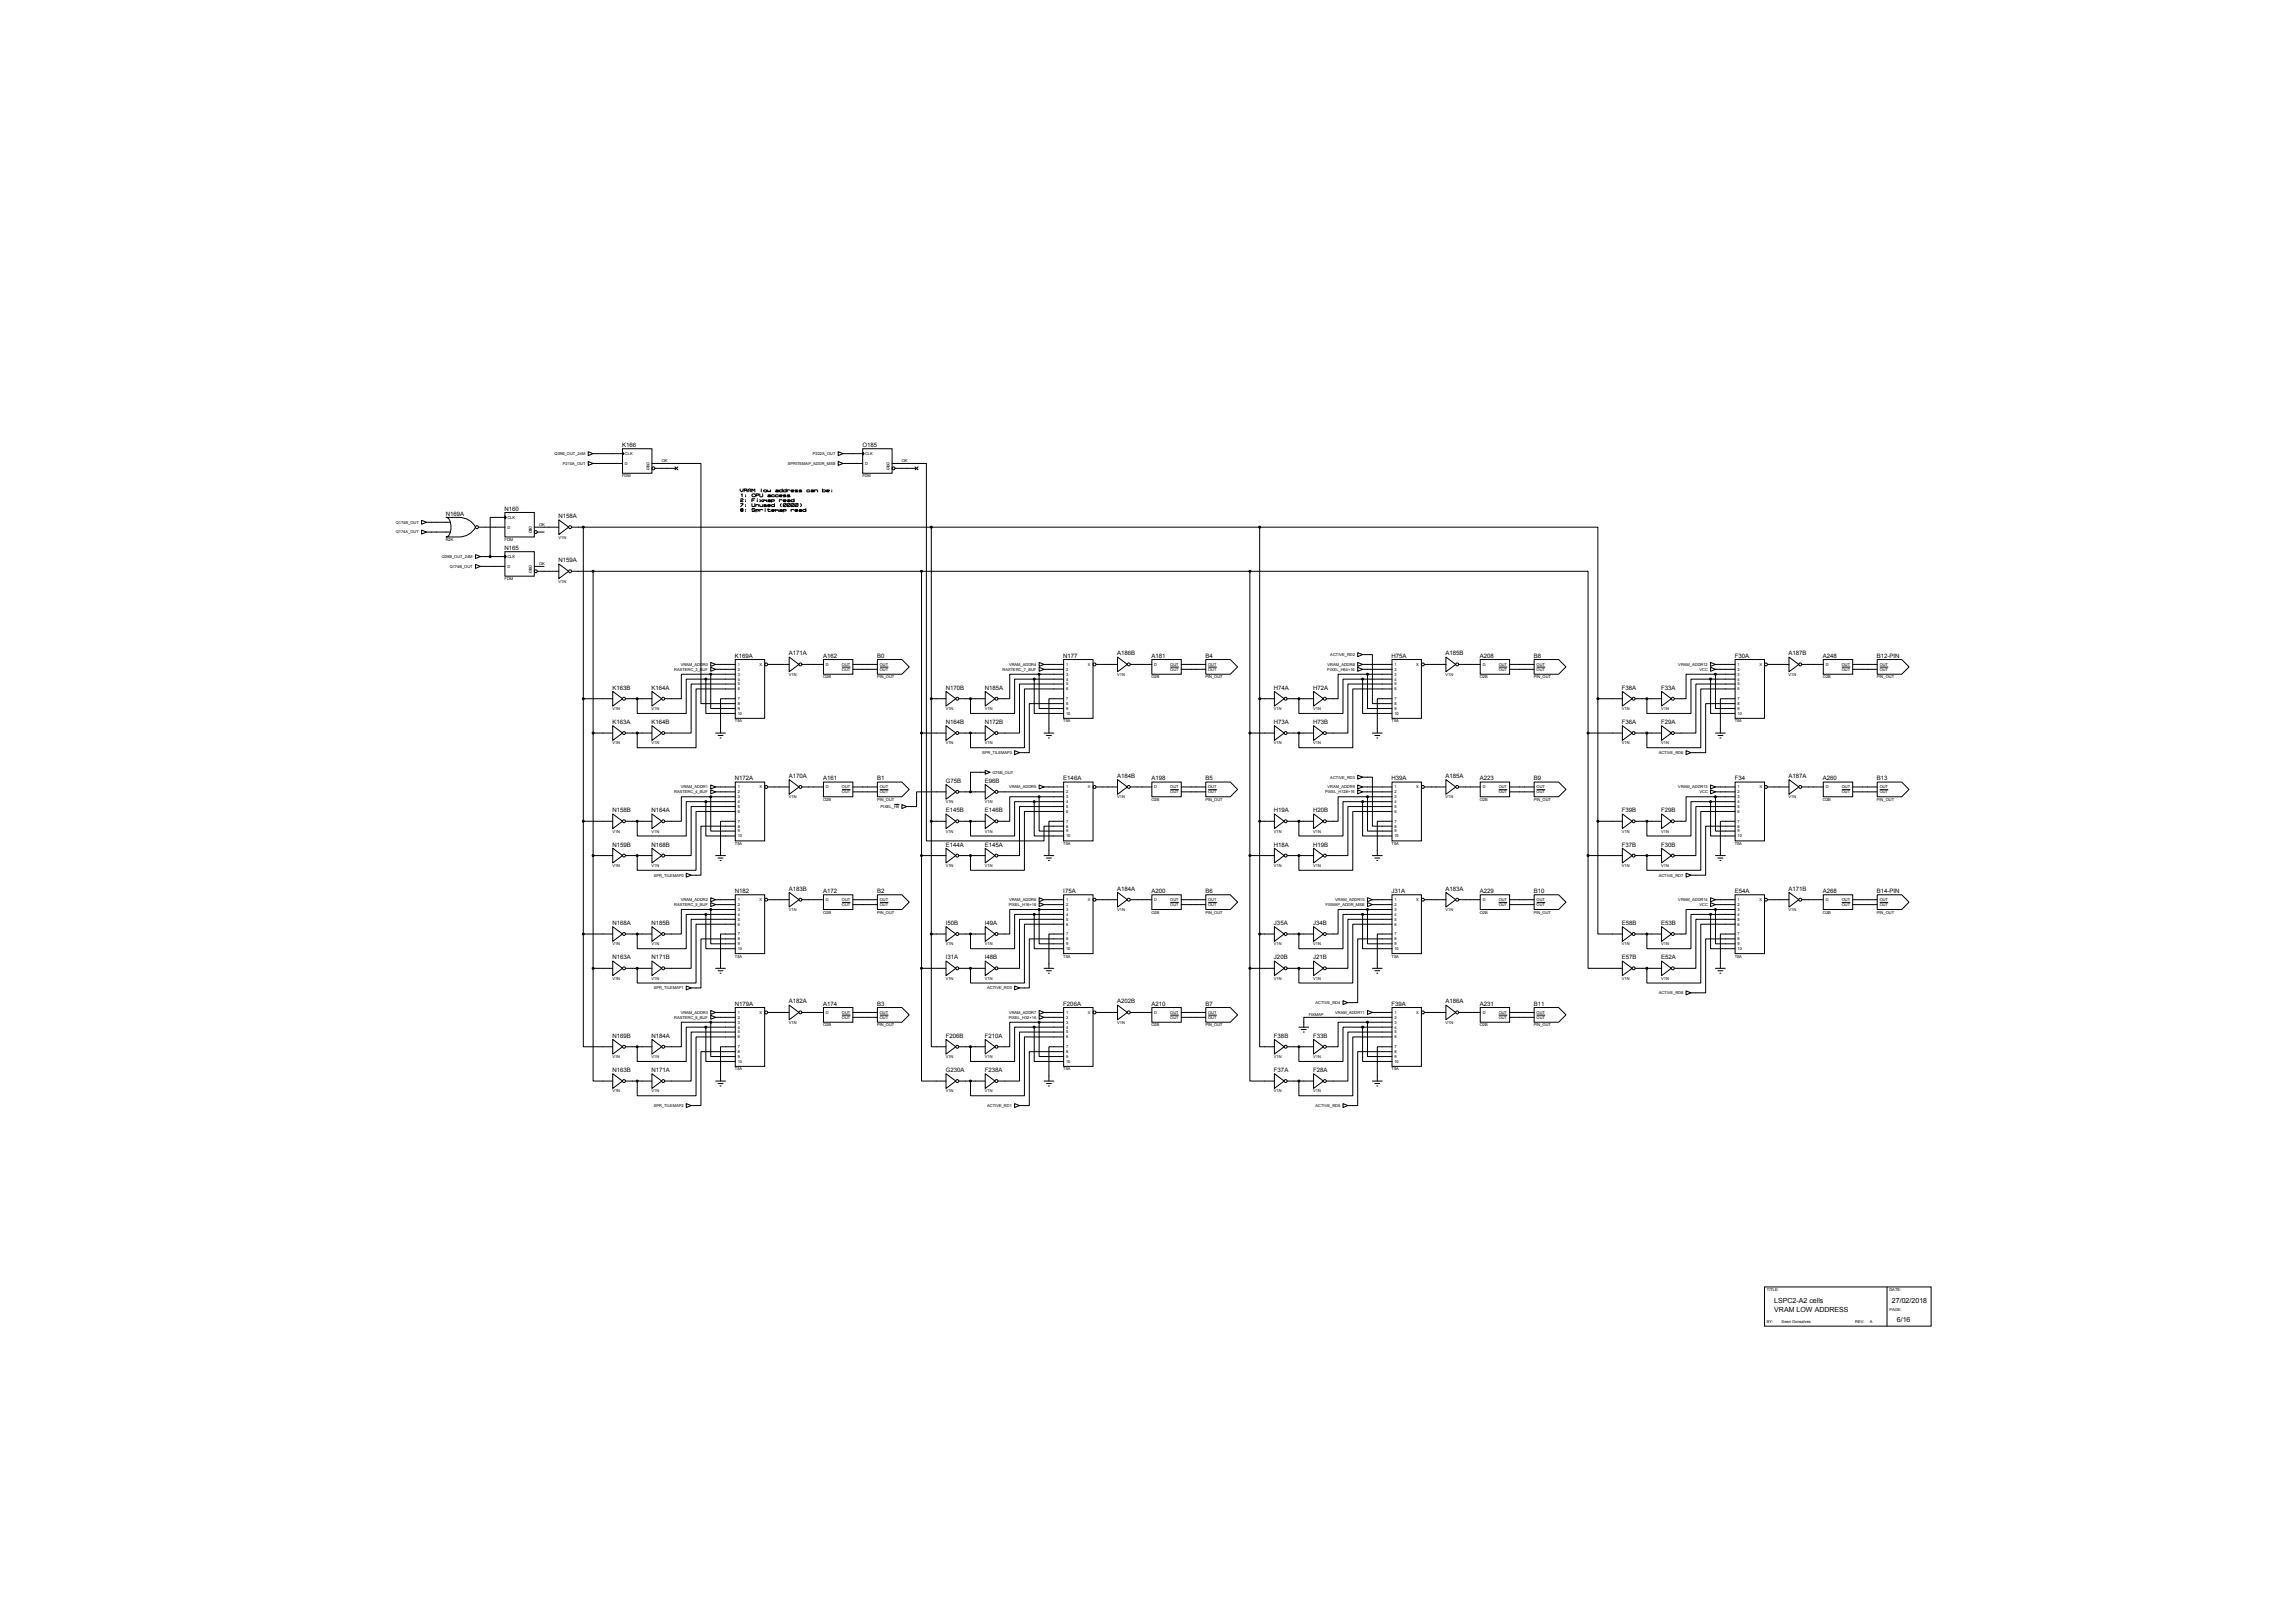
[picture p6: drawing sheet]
<svg xmlns="http://www.w3.org/2000/svg" width="1189mm" height="841mm" viewBox="0 0 1189 841" stroke-linecap="round" stroke-linejoin="round" font-family="sans-serif">
<defs><g id="words">
<g font-size="3.6">
<text x="920" y="675">LSPC2-A2 cells</text>
<text x="980" y="675">27/02/2018</text>
<text x="920" y="680">VRAM LOW ADDRESS</text>
<text x="983" y="685">6/16</text>
</g>
<g font-size="3.1">
<text x="322" y="232">K166</text>
<text x="447" y="232">O185</text>
<text x="231" y="267">N169A</text>
<text x="261" y="265">N160</text>
<text x="289" y="269">N158A</text>
<text x="261" y="285">N165</text>
<text x="289" y="291">N159A</text>
<text x="381" y="341">K169A</text>
<text x="409" y="340">A171A</text>
<text x="427" y="341">A162</text>
<text x="455" y="341">B0</text>
<text x="551" y="341">N177</text>
<text x="579" y="340">A186B</text>
<text x="597" y="341">A181</text>
<text x="625" y="341">B4</text>
<text x="721" y="341">H75A</text>
<text x="749" y="340">A185B</text>
<text x="767" y="341">A208</text>
<text x="795" y="341">B8</text>
<text x="899" y="341">F30A</text>
<text x="927" y="340">A187B</text>
<text x="945" y="341">A248</text>
<text x="973" y="341">B12-PIN</text>
<text x="317" y="357">K163B</text>
<text x="338" y="357">K164A</text>
<text x="490" y="357">N170B</text>
<text x="510" y="357">N185A</text>
<text x="660" y="357">H74A</text>
<text x="681" y="357">H72A</text>
<text x="841" y="357">F38A</text>
<text x="861" y="357">F33A</text>
<text x="317" y="375">K163A</text>
<text x="338" y="375">K164B</text>
<text x="490" y="375">N164B</text>
<text x="510" y="375">N172B</text>
<text x="660" y="375">H73A</text>
<text x="681" y="375">H73B</text>
<text x="841" y="375">F36A</text>
<text x="861" y="375">F29A</text>
<text x="381" y="404">N172A</text>
<text x="409" y="403">A170A</text>
<text x="427" y="404">A161</text>
<text x="455" y="404">B1</text>
<text x="490" y="406">G75B</text>
<text x="510" y="406">E96B</text>
<text x="551" y="404">E146A</text>
<text x="579" y="403">A184B</text>
<text x="597" y="404">A198</text>
<text x="625" y="404">B5</text>
<text x="721" y="404">H39A</text>
<text x="749" y="403">A185A</text>
<text x="767" y="404">A223</text>
<text x="795" y="404">B9</text>
<text x="899" y="404">F34</text>
<text x="927" y="403">A187A</text>
<text x="945" y="404">A260</text>
<text x="973" y="404">B13</text>
<text x="317" y="421">N158B</text>
<text x="338" y="421">N164A</text>
<text x="490" y="421">E145B</text>
<text x="510" y="421">E146B</text>
<text x="660" y="421">H19A</text>
<text x="681" y="421">H20B</text>
<text x="841" y="421">F39B</text>
<text x="861" y="421">F29B</text>
<text x="317" y="439">N159B</text>
<text x="338" y="439">N168B</text>
<text x="490" y="439">E144A</text>
<text x="510" y="439">E145A</text>
<text x="660" y="439">H18A</text>
<text x="681" y="439">H19B</text>
<text x="841" y="439">F37B</text>
<text x="861" y="439">F30B</text>
<text x="409" y="462">A183B</text>
<text x="579" y="462">A184A</text>
<text x="749" y="462">A183A</text>
<text x="927" y="462">A171B</text>
<text x="381" y="463">N182</text>
<text x="427" y="463">A172</text>
<text x="455" y="463">B2</text>
<text x="551" y="463">I75A</text>
<text x="597" y="463">A200</text>
<text x="625" y="463">B6</text>
<text x="721" y="463">J31A</text>
<text x="767" y="463">A229</text>
<text x="795" y="463">B10</text>
<text x="899" y="463">E54A</text>
<text x="945" y="463">A268</text>
<text x="973" y="463">B14-PIN</text>
<text x="317" y="479">N168A</text>
<text x="338" y="479">N185B</text>
<text x="490" y="479">I50B</text>
<text x="510" y="479">I49A</text>
<text x="660" y="479">J35A</text>
<text x="681" y="479">J34B</text>
<text x="841" y="479">E58B</text>
<text x="861" y="479">E53B</text>
<text x="317" y="497">N163A</text>
<text x="338" y="497">N171B</text>
<text x="490" y="497">I31A</text>
<text x="510" y="497">I48B</text>
<text x="660" y="497">J20B</text>
<text x="681" y="497">J21B</text>
<text x="841" y="497">E57B</text>
<text x="861" y="497">E52A</text>
<text x="381" y="521">N179A</text>
<text x="409" y="520">A182A</text>
<text x="427" y="521">A174</text>
<text x="455" y="521">B3</text>
<text x="551" y="521">F206A</text>
<text x="579" y="520">A202B</text>
<text x="597" y="521">A210</text>
<text x="625" y="521">B7</text>
<text x="721" y="521">F39A</text>
<text x="749" y="520">A186A</text>
<text x="767" y="521">A231</text>
<text x="795" y="521">B11</text>
<text x="317" y="538">N169B</text>
<text x="338" y="538">N184A</text>
<text x="490" y="538">F206B</text>
<text x="510" y="538">F210A</text>
<text x="660" y="538">F38B</text>
<text x="681" y="538">F33B</text>
<text x="317" y="555">N163B</text>
<text x="338" y="555">N171A</text>
<text x="490" y="555">G230A</text>
<text x="510" y="555">F238A</text>
<text x="660" y="555">F37A</text>
<text x="681" y="555">F28A</text>
</g>
<g font-size="2.1">
<text x="287" y="236">Q39B_OUT_24M</text>
<text x="324" y="236">CLK</text>
<text x="343" y="240">OK</text>
<text x="421" y="236">P222A_OUT</text>
<text x="448" y="236">CLK</text>
<text x="467" y="240">OK</text>
<text x="292" y="241">P210A_OUT</text>
<text x="324" y="241">D</text>
<text x="335" y="241">Q</text>
<text x="335" y="243">Q</text>
<text x="408" y="241">SPRITEMAP_ADDR_MSB</text>
<text x="448" y="241">D</text>
<text x="459" y="241">Q</text>
<text x="459" y="243">Q</text>
<text x="322" y="247">FDM</text>
<text x="447" y="247">FDM</text>
<text x="263" y="269">CLK</text>
<text x="205" y="271">Q174B_OUT</text>
<text x="263" y="274">D</text>
<text x="274" y="274">Q</text>
<text x="279" y="273">OK</text>
<text x="205" y="276">Q174A_OUT</text>
<text x="231" y="280">R2K</text>
<text x="261" y="280">FDM</text>
<text x="274" y="276">Q</text>
<text x="289" y="279">V1N</text>
<text x="229" y="289">Q39B_OUT_24M</text>
<text x="263" y="289">CLK</text>
<text x="279" y="293">OK</text>
<text x="233" y="294">Q174B_OUT</text>
<text x="263" y="294">D</text>
<text x="274" y="294">Q</text>
<text x="274" y="297">Q</text>
<text x="261" y="301">FDM</text>
<text x="289" y="302">V1N</text>
<text x="689" y="340">ACTIVE_RD2</text>
<text x="349" y="348">RASTERC_3_BUF</text>
<text x="353" y="345">VRAM_ADDR0</text>
<text x="382" y="345">1</text>
<text x="382" y="348">2</text>
<text x="394" y="345">X</text>
<text x="428" y="345">D</text>
<text x="436" y="345">OUT</text>
<text x="436" y="348">OUT</text>
<text x="456" y="345">OUT</text>
<text x="456" y="348">OUT</text>
<text x="520" y="348">RASTERC_7_BUF</text>
<text x="523" y="345">VRAM_ADDR4</text>
<text x="552" y="345">1</text>
<text x="552" y="348">2</text>
<text x="564" y="345">X</text>
<text x="598" y="345">D</text>
<text x="607" y="345">OUT</text>
<text x="607" y="348">OUT</text>
<text x="626" y="345">OUT</text>
<text x="626" y="348">OUT</text>
<text x="688" y="348">PIXEL_H64+16</text>
<text x="688" y="345">VRAM_ADDR8</text>
<text x="723" y="345">1</text>
<text x="723" y="348">2</text>
<text x="734" y="345">X</text>
<text x="768" y="345">D</text>
<text x="777" y="345">OUT</text>
<text x="777" y="348">OUT</text>
<text x="796" y="345">OUT</text>
<text x="796" y="348">OUT</text>
<text x="870" y="345">VRAM_ADDR12</text>
<text x="881" y="348">VCC</text>
<text x="900" y="345">1</text>
<text x="900" y="348">2</text>
<text x="912" y="345">X</text>
<text x="946" y="345">D</text>
<text x="954" y="345">OUT</text>
<text x="954" y="348">OUT</text>
<text x="974" y="345">OUT</text>
<text x="974" y="348">OUT</text>
<text x="382" y="350">3</text>
<text x="382" y="353">4</text>
<text x="409" y="350">V1N</text>
<text x="427" y="351">O2B</text>
<text x="455" y="351">PIN_OUT</text>
<text x="552" y="350">3</text>
<text x="552" y="353">4</text>
<text x="579" y="350">V1N</text>
<text x="597" y="351">O2B</text>
<text x="625" y="351">PIN_OUT</text>
<text x="723" y="350">3</text>
<text x="723" y="353">4</text>
<text x="749" y="350">V1N</text>
<text x="767" y="351">O2B</text>
<text x="795" y="351">PIN_OUT</text>
<text x="900" y="350">3</text>
<text x="900" y="353">4</text>
<text x="927" y="350">V1N</text>
<text x="945" y="351">O2B</text>
<text x="973" y="351">PIN_OUT</text>
<text x="382" y="355">5</text>
<text x="382" y="358">6</text>
<text x="552" y="355">5</text>
<text x="552" y="358">6</text>
<text x="723" y="355">5</text>
<text x="723" y="358">6</text>
<text x="900" y="355">5</text>
<text x="900" y="358">6</text>
<text x="382" y="363">7</text>
<text x="382" y="365">8</text>
<text x="552" y="363">7</text>
<text x="552" y="365">8</text>
<text x="723" y="363">7</text>
<text x="723" y="365">8</text>
<text x="900" y="363">7</text>
<text x="900" y="365">8</text>
<text x="317" y="368">V1N</text>
<text x="338" y="368">V1N</text>
<text x="382" y="368">9</text>
<text x="382" y="370">10</text>
<text x="490" y="368">V1N</text>
<text x="510" y="368">V1N</text>
<text x="552" y="368">9</text>
<text x="552" y="370">10</text>
<text x="660" y="368">V1N</text>
<text x="681" y="368">V1N</text>
<text x="723" y="368">9</text>
<text x="723" y="370">10</text>
<text x="841" y="368">V1N</text>
<text x="861" y="368">V1N</text>
<text x="900" y="368">9</text>
<text x="900" y="370">10</text>
<text x="381" y="374">T5A</text>
<text x="551" y="374">T5A</text>
<text x="721" y="374">T5A</text>
<text x="899" y="374">T5A</text>
<text x="317" y="386">V1N</text>
<text x="338" y="386">V1N</text>
<text x="490" y="386">V1N</text>
<text x="510" y="386">V1N</text>
<text x="660" y="386">V1N</text>
<text x="681" y="386">V1N</text>
<text x="841" y="386">V1N</text>
<text x="861" y="386">V1N</text>
<text x="509" y="391">SPR_TILEMAP3</text>
<text x="860" y="391">ACTIVE_RD6</text>
<text x="514" y="401">G75B_OUT</text>
<text x="689" y="403">ACTIVE_RD3</text>
<text x="349" y="411">RASTERC_4_BUF</text>
<text x="353" y="409">VRAM_ADDR1</text>
<text x="382" y="409">1</text>
<text x="382" y="411">2</text>
<text x="382" y="414">3</text>
<text x="394" y="409">X</text>
<text x="409" y="414">V1N</text>
<text x="428" y="409">D</text>
<text x="436" y="409">OUT</text>
<text x="436" y="411">OUT</text>
<text x="456" y="409">OUT</text>
<text x="456" y="411">OUT</text>
<text x="523" y="409">VRAM_ADDR5</text>
<text x="552" y="409">1</text>
<text x="552" y="411">2</text>
<text x="552" y="414">3</text>
<text x="564" y="409">X</text>
<text x="579" y="414">V1N</text>
<text x="598" y="409">D</text>
<text x="607" y="409">OUT</text>
<text x="607" y="411">OUT</text>
<text x="626" y="409">OUT</text>
<text x="626" y="411">OUT</text>
<text x="687" y="411">PIXEL_H128+16</text>
<text x="688" y="409">VRAM_ADDR9</text>
<text x="723" y="409">1</text>
<text x="723" y="411">2</text>
<text x="723" y="414">3</text>
<text x="734" y="409">X</text>
<text x="749" y="414">V1N</text>
<text x="768" y="409">D</text>
<text x="777" y="409">OUT</text>
<text x="777" y="411">OUT</text>
<text x="796" y="409">OUT</text>
<text x="796" y="411">OUT</text>
<text x="870" y="409">VRAM_ADDR13</text>
<text x="881" y="411">VCC</text>
<text x="900" y="409">1</text>
<text x="900" y="411">2</text>
<text x="900" y="414">3</text>
<text x="912" y="409">X</text>
<text x="927" y="414">V1N</text>
<text x="946" y="409">D</text>
<text x="954" y="409">OUT</text>
<text x="954" y="411">OUT</text>
<text x="974" y="409">OUT</text>
<text x="974" y="411">OUT</text>
<text x="382" y="416">4</text>
<text x="382" y="419">5</text>
<text x="427" y="415">O2B</text>
<text x="455" y="415">PIN_OUT</text>
<text x="456" y="419">PIXEL_H8</text>
<text x="490" y="416">V1N</text>
<text x="510" y="416">V1N</text>
<text x="552" y="416">4</text>
<text x="552" y="419">5</text>
<text x="597" y="415">O2B</text>
<text x="625" y="415">PIN_OUT</text>
<text x="723" y="416">4</text>
<text x="723" y="419">5</text>
<text x="767" y="415">O2B</text>
<text x="795" y="415">PIN_OUT</text>
<text x="900" y="416">4</text>
<text x="900" y="419">5</text>
<text x="945" y="415">O2B</text>
<text x="973" y="415">PIN_OUT</text>
<text x="382" y="421">6</text>
<text x="552" y="421">6</text>
<text x="723" y="421">6</text>
<text x="900" y="421">6</text>
<text x="317" y="431">V1N</text>
<text x="338" y="431">V1N</text>
<text x="382" y="426">7</text>
<text x="382" y="429">8</text>
<text x="382" y="431">9</text>
<text x="490" y="431">V1N</text>
<text x="510" y="431">V1N</text>
<text x="552" y="426">7</text>
<text x="552" y="429">8</text>
<text x="552" y="431">9</text>
<text x="660" y="431">V1N</text>
<text x="681" y="431">V1N</text>
<text x="723" y="426">7</text>
<text x="723" y="429">8</text>
<text x="723" y="431">9</text>
<text x="841" y="431">V1N</text>
<text x="861" y="431">V1N</text>
<text x="900" y="426">7</text>
<text x="900" y="429">8</text>
<text x="900" y="431">9</text>
<text x="381" y="438">T5A</text>
<text x="382" y="434">10</text>
<text x="551" y="438">T5A</text>
<text x="552" y="434">10</text>
<text x="721" y="438">T5A</text>
<text x="723" y="434">10</text>
<text x="899" y="438">T5A</text>
<text x="900" y="434">10</text>
<text x="317" y="449">V1N</text>
<text x="338" y="449">V1N</text>
<text x="490" y="449">V1N</text>
<text x="510" y="449">V1N</text>
<text x="660" y="449">V1N</text>
<text x="681" y="449">V1N</text>
<text x="841" y="449">V1N</text>
<text x="861" y="449">V1N</text>
<text x="339" y="454">SPR_TILEMAP0</text>
<text x="860" y="454">ACTIVE_RD7</text>
<text x="353" y="467">VRAM_ADDR2</text>
<text x="382" y="467">1</text>
<text x="394" y="467">X</text>
<text x="428" y="467">D</text>
<text x="436" y="467">OUT</text>
<text x="456" y="467">OUT</text>
<text x="523" y="467">VRAM_ADDR6</text>
<text x="552" y="467">1</text>
<text x="564" y="467">X</text>
<text x="598" y="467">D</text>
<text x="607" y="467">OUT</text>
<text x="626" y="467">OUT</text>
<text x="692" y="467">VRAM_ADDR10</text>
<text x="723" y="467">1</text>
<text x="734" y="467">X</text>
<text x="768" y="467">D</text>
<text x="777" y="467">OUT</text>
<text x="796" y="467">OUT</text>
<text x="870" y="467">VRAM_ADDR14</text>
<text x="900" y="467">1</text>
<text x="912" y="467">X</text>
<text x="946" y="467">D</text>
<text x="954" y="467">OUT</text>
<text x="974" y="467">OUT</text>
<text x="349" y="469">RASTERC_5_BUF</text>
<text x="382" y="469">2</text>
<text x="382" y="472">3</text>
<text x="409" y="472">V1N</text>
<text x="427" y="473">O2B</text>
<text x="436" y="469">OUT</text>
<text x="455" y="473">PIN_OUT</text>
<text x="456" y="469">OUT</text>
<text x="523" y="469">PIXEL_H16+16</text>
<text x="552" y="469">2</text>
<text x="552" y="472">3</text>
<text x="579" y="472">V1N</text>
<text x="597" y="473">O2B</text>
<text x="607" y="469">OUT</text>
<text x="625" y="473">PIN_OUT</text>
<text x="626" y="469">OUT</text>
<text x="687" y="469">FIXMAP_ADDR_MSB</text>
<text x="723" y="469">2</text>
<text x="723" y="472">3</text>
<text x="749" y="472">V1N</text>
<text x="767" y="473">O2B</text>
<text x="777" y="469">OUT</text>
<text x="795" y="473">PIN_OUT</text>
<text x="796" y="469">OUT</text>
<text x="881" y="469">VCC</text>
<text x="900" y="469">2</text>
<text x="900" y="472">3</text>
<text x="927" y="472">V1N</text>
<text x="945" y="473">O2B</text>
<text x="954" y="469">OUT</text>
<text x="973" y="473">PIN_OUT</text>
<text x="974" y="469">OUT</text>
<text x="382" y="475">4</text>
<text x="382" y="477">5</text>
<text x="382" y="480">6</text>
<text x="552" y="475">4</text>
<text x="552" y="477">5</text>
<text x="552" y="480">6</text>
<text x="723" y="475">4</text>
<text x="723" y="477">5</text>
<text x="723" y="480">6</text>
<text x="900" y="475">4</text>
<text x="900" y="477">5</text>
<text x="900" y="480">6</text>
<text x="382" y="485">7</text>
<text x="552" y="485">7</text>
<text x="723" y="485">7</text>
<text x="900" y="485">7</text>
<text x="317" y="490">V1N</text>
<text x="338" y="490">V1N</text>
<text x="382" y="487">8</text>
<text x="382" y="490">9</text>
<text x="490" y="490">V1N</text>
<text x="510" y="490">V1N</text>
<text x="552" y="487">8</text>
<text x="552" y="490">9</text>
<text x="660" y="490">V1N</text>
<text x="681" y="490">V1N</text>
<text x="723" y="487">8</text>
<text x="723" y="490">9</text>
<text x="841" y="490">V1N</text>
<text x="861" y="490">V1N</text>
<text x="900" y="487">8</text>
<text x="900" y="490">9</text>
<text x="381" y="496">T5A</text>
<text x="382" y="492">10</text>
<text x="551" y="496">T5A</text>
<text x="552" y="492">10</text>
<text x="721" y="496">T5A</text>
<text x="723" y="492">10</text>
<text x="899" y="496">T5A</text>
<text x="900" y="492">10</text>
<text x="317" y="508">V1N</text>
<text x="338" y="508">V1N</text>
<text x="490" y="508">V1N</text>
<text x="510" y="508">V1N</text>
<text x="660" y="508">V1N</text>
<text x="681" y="508">V1N</text>
<text x="841" y="508">V1N</text>
<text x="861" y="508">V1N</text>
<text x="339" y="513">SPR_TILEMAP1</text>
<text x="512" y="513">ACTIVE_RD0</text>
<text x="860" y="515">ACTIVE_RD8</text>
<text x="682" y="520">ACTIVE_RD4</text>
<text x="349" y="528">RASTERC_6_BUF</text>
<text x="353" y="525">VRAM_ADDR3</text>
<text x="382" y="525">1</text>
<text x="382" y="528">2</text>
<text x="394" y="525">X</text>
<text x="428" y="525">D</text>
<text x="436" y="525">OUT</text>
<text x="436" y="528">OUT</text>
<text x="456" y="525">OUT</text>
<text x="456" y="528">OUT</text>
<text x="523" y="528">PIXEL_H32+16</text>
<text x="523" y="525">VRAM_ADDR7</text>
<text x="552" y="525">1</text>
<text x="552" y="528">2</text>
<text x="564" y="525">X</text>
<text x="598" y="525">D</text>
<text x="607" y="525">OUT</text>
<text x="607" y="528">OUT</text>
<text x="626" y="525">OUT</text>
<text x="626" y="528">OUT</text>
<text x="678" y="527">FIXMAP</text>
<text x="692" y="525">VRAM_ADDR11</text>
<text x="723" y="525">1</text>
<text x="723" y="528">2</text>
<text x="734" y="525">X</text>
<text x="768" y="525">D</text>
<text x="777" y="525">OUT</text>
<text x="777" y="528">OUT</text>
<text x="796" y="525">OUT</text>
<text x="796" y="528">OUT</text>
<text x="382" y="530">3</text>
<text x="382" y="533">4</text>
<text x="409" y="531">V1N</text>
<text x="427" y="532">O2B</text>
<text x="455" y="532">PIN_OUT</text>
<text x="552" y="530">3</text>
<text x="552" y="533">4</text>
<text x="579" y="531">V1N</text>
<text x="597" y="532">O2B</text>
<text x="625" y="532">PIN_OUT</text>
<text x="723" y="530">3</text>
<text x="723" y="533">4</text>
<text x="749" y="531">V1N</text>
<text x="767" y="532">O2B</text>
<text x="795" y="532">PIN_OUT</text>
<text x="382" y="536">5</text>
<text x="382" y="538">6</text>
<text x="552" y="536">5</text>
<text x="552" y="538">6</text>
<text x="723" y="536">5</text>
<text x="723" y="538">6</text>
<text x="382" y="543">7</text>
<text x="382" y="546">8</text>
<text x="552" y="543">7</text>
<text x="552" y="546">8</text>
<text x="723" y="543">7</text>
<text x="723" y="546">8</text>
<text x="317" y="548">V1N</text>
<text x="338" y="548">V1N</text>
<text x="382" y="548">9</text>
<text x="382" y="551">10</text>
<text x="490" y="548">V1N</text>
<text x="510" y="548">V1N</text>
<text x="552" y="548">9</text>
<text x="552" y="551">10</text>
<text x="660" y="548">V1N</text>
<text x="681" y="548">V1N</text>
<text x="723" y="548">9</text>
<text x="723" y="551">10</text>
<text x="381" y="555">T5A</text>
<text x="551" y="555">T5A</text>
<text x="721" y="555">T5A</text>
<text x="317" y="566">V1N</text>
<text x="338" y="566">V1N</text>
<text x="490" y="566">V1N</text>
<text x="510" y="566">V1N</text>
<text x="660" y="566">V1N</text>
<text x="681" y="566">V1N</text>
<text x="339" y="574">SPR_TILEMAP2</text>
<text x="512" y="574">ACTIVE_RD1</text>
<text x="682" y="574">ACTIVE_RD5</text>
<text x="916" y="669">TITLE:</text>
<text x="979" y="669">DATE:</text>
<text x="979" y="679">PAGE:</text>
<text x="916" y="686">BY:</text>
<text x="923" y="686">Sean Gonsalves</text>
<text x="961" y="686">REV:</text>
<text x="969" y="686">A</text>
</g>
</g></defs>
<g fill="none" stroke="#000" stroke-width=".52">
<path d="M305 239l2 1-2 1zM305 234l2 1-2 1zM307 235h16M323 233h15v12h-15zM323 234v1v1zM434 239l3 1-3 1zM434 234l3 1-3 1zM437 235h10M447 233h15v12h-15zM447 234l1 1-1 1zM307 240h16M335 242h2"/>
<path d="M338 240h25v125h18M339 243h12M350 242l1 1M351 242l-1 1M384 253v2l1-2M384 259l1-1v1h-1v1h1M384 256h1v1M386 254h1l-1-1v2M386 256v1M386 257h.1M386 259h.1M386 260h.1"/>
<path d="M387 254v1M388 255v-2l1 1v1M388 254h1M390 255v-2v1l1-1v2M390 259h1M391 256h-1v1h1M391 258h-1v2M392 257h1v-1h-1v1M392 259v1M392 258h1M394 256v1h1v-1M394 259l1 1"/>
<path d="M395 253v2M395 259l-1 1M396 254h1v1h-1zM396 259h1v1M396 259v1M398 254v1l1-1v1v-1M398 256l1 1h-1h1M398 259h1v1h-1v-1h1M400 259h1v1l-1-1M400 259v1M401 257h-1h1M402 254h1v1h-1v-1h1"/>
<path d="M403 257h-1h1M404 257h1v-1l-1 1h1M404 259h1M404 259v1M405 254h-1v1h1M405 253v2M406 259h1h-1v1h1M407 256l-1 1h1h-1M407 254h-1v1h1M407 253v2M408 254h1M408 254v1"/>
<path d="M408 259h1v1h-1v-1h1M409 256l-1 1h1h-1M410 254h2h-1h-1v1h1M412 259h-2v1h2M412 258v2M413 254h-1h1v1h-1M415 254h-1h1v1h-1M420 254h-2v1h2M420 254h2v1h-2v-1h2M422 254h1l1 1M422 254v1M426 254h2v1h-2"/>
<path d="M426 253v2M428 254h2h-2l1 1h1M431 254h.1M431 255h.1M437 240h10M459 242h2M462 240h18v196h61v-8h10M464 243h11M474 242l2 1M476 242l-2 1M218 275l3 1-3 1zM218 270l3 1-3 1z"/>
<path d="M221 276h12M221 271h12M231 268h7a10 10 0 0 1 8 5 10 10 0 0 1-8 5h-7a7 7 0 0 0 2-9zM248 273h14M262 266h15v12h-15zM262 267v1v1zM262 268h-8v20M274 275h2M277 273h13M278 276h4M290 269l5 4-5 4zM296 273h357"/>
<path d="M302 273v211M384 261h1l-1 2M384 264h1l-1 1h1v-1M386 261v1M386 262v1M386 264h.1M386 265h.1M390 261v2l1-1v-1M391 264h-1h1v1h-1M392 262l1-1v2M392 264h1v1h-1M392 261v2"/>
<path d="M392 264v1M394 261v2l1-1M394 264h1M394 264v1M395 261v2M397 264v1M397 264h.1M397 261l-1 1h1v1h-1M398 262h1v-1l-1 1v1h1M398 264h1M398 264v1h1M400 265h1v-1h-1v1h1"/>
<path d="M401 262h-1v1l1-1M401 261v2M402 264h1v1M402 264v1M404 264h1v1h-1h1M405 261h-1l1 2M406 264h1v1h-1M406 264v1M406 261h1v2l-1-1zM407 261l-1 2M408 261h1v2l-1-1zM409 261l-1 2"/>
<path d="M410 264h2M410 264v1M410 261h2l-1 2-1-1zM412 261l-2 2M412 261h1l1 1-2 1zM412 265h2l-1-1h-1v1h1M414 261l-2 2M414 264h2v1h-2h2M415 261v2M418 264h-2v1h2M418 264v1M483 273v211"/>
<path d="M653 273h175v89M653 273v211M246 292l3 1-3 2zM246 287l3 1-3 1zM249 293h13M249 288h13M262 286h15v13h-15zM262 288v1zM274 295h2M277 293h5M278 296h12M290 292l5 4-5 4z"/>
<path d="M296 296h352M307 296v206M478 296v206M648 296h175v84M648 296v206M704 338l2 1-2 1zM706 339h5v26h10M318 358l5 4-5 4zM338 358l5 4-5 4zM366 352h-10v18h-26v-8M366 352v18h15M366 352h15"/>
<path d="M368 343l3 1-3 1zM368 346l3 1-3 1zM368 349h-15v13h-9M368 349v18h13M368 349h13M371 344h10M371 347h10M381 342h15v30h-15zM381 354h-23v26h-14M381 357h-20v30h-31v-7M398 344h11M409 340l5 4-5 4z"/>
<path d="M416 344h11M427 342h15v7h-15zM436 346h5M442 344h13M442 347h13M455 342h12l4 4-4 3h-12zM456 346h4M490 358l5 4-5 4zM511 358l5 4-5 4zM536 352h-10v18h-23v-8M536 352v18h15M536 352h15"/>
<path d="M539 343l2 1-2 1zM539 346l2 1-2 1zM539 349h-16v13h-6M539 349v18h12M539 349h12M541 344h10M541 347h10M551 342h15v30h-15zM551 354h-23v26h-11M551 357h-20v30h-28v-7M568 344h11M579 340l5 4-5 4z"/>
<path d="M586 344h11M597 342h15v7h-15zM607 346h4M612 344h13M612 347h13M625 342h13l3 4-3 3h-13zM626 346h5M660 358l6 4-6 4zM681 358l5 4-5 4zM704 346l2 1-2 1zM704 343l2 1-2 1zM706 352v18h15"/>
<path d="M706 352h-10v18h-23v-8M706 344h15M706 347h15M706 352h15M709 349v18h12M709 349h-16v13h-6M709 349h12M721 342h16v30h-16zM721 354h-22v26h-12M721 357h-20v30h-28v-7M738 344h11M749 340l5 4-5 4z"/>
<path d="M756 344h11M767 342h15v7h-15zM777 346h4M782 344h13M782 347h13M795 342h13l4 4-4 3h-13zM796 346h5M841 358l5 4-5 4zM861 358l5 4-5 4zM887 346l2 1-2 1zM887 343l2 1-2 1zM887 352v18h12"/>
<path d="M887 352h-11v18h-23v-8M887 352h12M889 349v18h10M889 349h-15v13h-6M889 344h10M889 347h10M889 349h10M899 342h15v30h-15zM899 354h-20v26h-11M899 357h-18v30h-28v-7M916 344h11M927 340l5 4-5 4z"/>
<path d="M934 344h11M945 342h15v7h-15zM954 346h5M960 344h13M960 347h13M973 342h13l3 4-3 3h-13zM974 346h5M302 362h16M307 380h11M318 376l5 4-5 4zM324 362h14M324 380h14"/>
<path d="M338 376l5 4-5 4zM371 380h5M381 362h-8v18M478 380h12M483 362h7M490 376l5 4-5 4zM497 362h14M497 380h14M511 376l5 4-5 4zM541 380h5M551 362h-7v18M551 365h-18v25h-5"/>
<path d="M648 380h12M653 362h7M660 376l6 4-6 4zM667 362h14M667 380h14M681 376l5 4-5 4zM711 380h5M721 362h-7v18M823 380h18M823 380v63M828 362h13M828 362v64"/>
<path d="M841 376l5 4-5 4zM847 362h14M847 380h14M861 376l5 4-5 4zM889 380h5M899 362h-7v18M899 365h-15v25h-8M372 381h3M373 382h1M511 399l2 1-2 1zM526 389l2 1-2 1zM542 381h3"/>
<path d="M543 382h1M713 381h2M714 382h.1M874 389l2 1-2 1zM890 381h3M891 382h1M366 415v18h15M366 415h-10v18h-26v-7M366 415h15M368 407l3 1-3 1zM368 409l3 1-3 1zM368 413v18h13"/>
<path d="M368 413h-15v13h-9M368 413h13M371 408h10M371 410h10M381 405h15v31h-15zM381 418h-23v25h-14M398 408h11M409 404l5 4-5 4zM416 408h11M427 405h15v8h-15zM436 409h5M442 408h13"/>
<path d="M442 410h13M455 405h12l4 4-4 4h-12zM456 409h4M463 417h3M467 417l3 1-3 1zM490 407l5 3-5 4zM490 410h-15v8h-5M497 410h14M511 407l5 3-5 4zM511 400h-8v10M517 410h34M536 415h-10v18h-23v-7"/>
<path d="M536 415v18h15M536 415h15M539 407l2 1-2 1zM539 413h-16v13h-6M539 413v18h12M539 413h12M541 408h10M551 405h15v31h-15zM551 418h-23v25h-11M568 408h11M579 404l5 4-5 4zM586 408h11"/>
<path d="M597 405h15v8h-15zM607 409h4M612 408h13M612 410h13M625 405h13l3 4-3 4h-13zM626 409h5M704 409l2 1-2 1zM704 402l2 1-2 1zM704 407l2 1-2 1zM706 415v18h15M706 415h-10v18h-23v-7M706 403h5v25h10"/>
<path d="M706 408h15M706 410h15M706 415h15M709 413v18h12M709 413h-16v13h-6M709 413h12M721 405h16v31h-16zM721 418h-22v25h-12M738 408h11M749 404l5 4-5 4zM756 408h11M767 405h15v8h-15z"/>
<path d="M777 409h4M782 408h13M782 410h13M795 405h13l4 4-4 4h-13zM796 409h5M887 409l2 1-2 1zM887 407l2 1-2 1zM887 415v18h12M887 415h-11v18h-23v-7M887 415h12M889 413v18h10M889 413h-15v13h-6"/>
<path d="M889 408h10M889 410h10M889 413h10M899 405h15v31h-15zM899 418h-20v25h-11M916 408h11M927 404l5 4-5 4zM934 408h11M945 405h15v8h-15zM954 409h5M960 408h13M960 410h13"/>
<path d="M973 405h13l3 4-3 4h-13zM974 409h5M302 426h16M318 422l5 4-5 3zM318 440l5 3-5 4zM324 426h14M338 422l5 4-5 3zM338 440l5 3-5 4zM381 420h-20v31h-31v-8M381 426h-8v17M381 428h-18v26h-5M483 426h7"/>
<path d="M490 422l5 4-5 3zM490 440l5 3-5 4zM497 426h14M511 422l5 4-5 3zM511 440l5 3-5 4zM551 420h-20v31h-28v-8M551 426h-7v17M653 426h7M660 422l6 4-6 3zM660 440l6 3-6 4zM667 426h14M681 422l5 4-5 3z"/>
<path d="M681 440l5 3-5 4zM721 420h-20v31h-28v-8M721 426h-7v17M828 426v58h13M828 426h13M841 422l5 4-5 3zM841 440l5 3-5 4zM847 426h14M861 422l5 4-5 3zM861 440l5 3-5 4zM899 420h-18v31h-28v-8M899 426h-7v17"/>
<path d="M899 428h-15v26h-8M307 443h11M324 443h14M356 453l2 1-2 1zM371 443h5M372 445h3M373 446h1M478 443h12M497 443h14M541 443h5M542 445h3M543 446h1"/>
<path d="M648 443h12M667 443h14M711 443h5M713 445h2M714 446h.1M823 443v59h18M823 443h18M847 443h14M874 453l2 1-2 1zM889 443h5M890 445h3M891 446h1"/>
<path d="M366 474v18h15M366 474h-10v18h-26v-8M366 474h15M368 465l3 1-3 1zM368 468l3 1-3 1zM368 471v18h13M368 471h-15v13h-9M368 471h13M371 466h10M371 469h10M381 464h15v30h-15zM381 476h-23v26h-14"/>
<path d="M381 479h-20v30h-31v-7M398 466h11M409 462l5 4-5 4zM416 466h11M427 464h15v7h-15zM436 468h5M442 466h13M442 469h13M455 464h12l4 3-4 4h-12zM456 468h4M536 474h-10v18h-23v-8M536 474v18h15"/>
<path d="M536 474h15M539 468l2 1-2 1zM539 465l2 1-2 1zM539 471h-16v13h-6M539 471v18h12M539 471h12M541 466h10M541 469h10M551 464h15v30h-15zM551 476h-23v26h-11M551 479h-20v30h-28v-7M568 466h11"/>
<path d="M579 462l5 4-5 4zM586 466h11M597 464h15v7h-15zM607 468h4M612 466h13M612 469h13M625 464h13l3 3-3 4h-13zM626 468h5M706 474h-10v18h-23v-8M706 474v18h15M706 474h15M709 468l2 1-2 1z"/>
<path d="M709 465l2 1-2 1zM709 471h-16v13h-6M709 471v18h12M709 471h12M711 466h10M711 469h10M721 464h16v30h-16zM721 476h-22v26h-12M721 479h-20v30h-28v-7M738 466h11M749 462l5 4-5 4zM756 466h11"/>
<path d="M767 464h15v7h-15zM777 468h4M782 466h13M782 469h13M795 464h13l4 3-4 4h-13zM796 468h5M887 468l2 1-2 1zM887 465l2 1-2 1zM887 474v18h12M887 474h-11v18h-23v-8M887 474h12M889 471v18h10"/>
<path d="M889 471h-15v13h-6M889 466h10M889 469h10M889 471h10M899 464h15v30h-15zM899 476h-20v26h-11M899 479h-18v30h-28v-7M916 466h11M927 462l5 4-5 4zM934 466h11M945 464h15v7h-15zM954 468h5"/>
<path d="M960 466h13M960 469h13M973 464h13l3 3-3 4h-13zM974 468h5M302 484v58h16M302 484h16M318 480l5 4-5 4zM318 498l5 4-5 4zM324 484h14M338 480l5 4-5 4zM338 498l5 4-5 4zM381 484h-8v18"/>
<path d="M381 487h-18v25h-5M483 484v58h7M483 484h7M490 480l5 4-5 4zM490 498l5 4-5 4zM497 484h14M511 480l5 4-5 4zM511 498l5 4-5 4zM551 484h-7v18M551 487h-18v25h-5M653 484v58h7M653 484h7"/>
<path d="M660 480l6 4-6 4zM660 498l6 4-6 4zM667 484h14M681 480l5 4-5 4zM681 498l5 4-5 4zM721 484h-7v18M721 487h-17v33h-5M841 480l5 4-5 4zM841 498l5 4-5 4zM847 484h14M861 480l5 4-5 4zM861 498l5 4-5 4z"/>
<path d="M899 484h-7v18M899 487h-15v27h-8M307 502v58h11M307 502h11M324 502h14M356 511l2 1-2 1zM371 502h5M372 503h3M373 504h1M478 502v58h12M478 502h12M497 502h14"/>
<path d="M526 511l2 1-2 1zM541 502h5M542 503h3M543 504h1M648 502v58h12M648 502h12M667 502h14M696 519l3 1-3 1zM711 502h5M713 503h2M714 504h.1M847 502h14"/>
<path d="M874 513l2 1-2 1zM889 502h5M890 503h3M891 504h1M318 539l5 3-5 4zM338 539l5 3-5 4zM366 532v18h15M366 532h-10v18h-26v-8M366 532h15M368 524l3 1-3 1zM368 526l3 1-3 1zM368 530v17h13"/>
<path d="M368 530h-15v12h-9M368 530h13M371 525h10M371 527h10M381 522h15v31h-15zM381 535h-23v25h-14M381 537h-20v31h-31v-8M398 525h11M409 521l5 4-5 3zM416 525h11M427 522h15v8h-15zM436 526h5"/>
<path d="M442 525h13M442 527h13M455 522h12l4 4-4 4h-12zM456 526h4M490 539l5 3-5 4zM511 539l5 3-5 4zM536 532h-10v18h-23v-8M536 532v18h15M536 532h15M539 526l2 1-2 1zM539 524l2 1-2 1zM539 530h-16v12h-6"/>
<path d="M539 530v17h12M539 530h12M541 525h10M541 527h10M551 522h15v31h-15zM551 535h-23v25h-11M551 537h-20v31h-28v-8M568 525h11M579 521l5 4-5 3zM586 525h11M597 522h15v8h-15zM607 526h4"/>
<path d="M612 525h13M612 527h13M625 522h13l3 4-3 4h-13zM626 526h5M660 539l6 3-6 4zM673 532h5M674 534h3M675 535h1M681 539l5 3-5 4zM706 532v18h15M706 532h-10v18h-23v-8M706 532h15"/>
<path d="M709 524l2 1-2 1zM709 530v17h12M709 530h-16v12h-6M709 530h12M711 525h10M721 522h16v31h-16zM721 535h-22v25h-12M721 537h-20v31h-28v-8M721 527h-45v5M738 525h11M749 521l5 4-5 3zM756 525h11"/>
<path d="M767 522h15v8h-15zM777 526h4M782 525h13M782 527h13M795 522h13l4 4-4 4h-13zM796 526h5M318 556l5 4-5 4zM324 542h14M338 556l5 4-5 4zM381 542h-8v18M381 545h-18v28h-5M490 556l5 4-5 4z"/>
<path d="M497 542h14M511 556l5 4-5 4zM551 542h-7v18M551 545h-18v28h-5M660 556l6 4-6 4zM667 542h14M681 556l5 4-5 4zM721 542h-7v18M721 545h-17v28h-5M324 560h14M356 572l2 1-2 1zM371 560h5"/>
<path d="M372 561h3M373 563h1M497 560h14M526 572l2 1-2 1zM541 560h5M542 561h3M543 563h1M667 560h14M696 572l3 1-3 1zM711 560h5M713 561h2M714 563h.1"/>
<path d="M914 667h87v20h-87zM978 667v20"/>
<circle cx="339" cy="243" r=".8"/>
<circle cx="463" cy="243" r=".8"/>
<circle cx="247" cy="273" r=".8"/>
<circle cx="278" cy="276" r=".8"/>
<circle cx="295" cy="273" r=".8"/>
<circle cx="302" cy="273" r=".5"/>
<circle cx="483" cy="273" r=".5"/>
<circle cx="653" cy="273" r=".5"/>
<circle cx="254" cy="288" r=".5"/>
<circle cx="278" cy="296" r=".8"/>
<circle cx="295" cy="296" r=".8"/>
<circle cx="307" cy="296" r=".5"/>
<circle cx="478" cy="296" r=".5"/>
<circle cx="648" cy="296" r=".5"/>
<circle cx="366" cy="352" r=".5"/>
<circle cx="368" cy="349" r=".5"/>
<circle cx="397" cy="344" r=".8"/>
<circle cx="415" cy="344" r=".8"/>
<circle cx="536" cy="352" r=".5"/>
<circle cx="539" cy="349" r=".5"/>
<circle cx="567" cy="344" r=".8"/>
<circle cx="585" cy="344" r=".8"/>
<circle cx="706" cy="352" r=".5"/>
<circle cx="709" cy="349" r=".5"/>
<circle cx="737" cy="344" r=".8"/>
<circle cx="755" cy="344" r=".8"/>
<circle cx="887" cy="352" r=".5"/>
<circle cx="889" cy="349" r=".5"/>
<circle cx="915" cy="344" r=".8"/>
<circle cx="933" cy="344" r=".8"/>
<circle cx="302" cy="362" r=".5"/>
<circle cx="307" cy="380" r=".5"/>
<circle cx="323" cy="380" r=".8"/>
<circle cx="323" cy="362" r=".8"/>
<circle cx="330" cy="380" r=".5"/>
<circle cx="330" cy="362" r=".5"/>
<circle cx="344" cy="380" r=".8"/>
<circle cx="344" cy="362" r=".8"/>
<circle cx="478" cy="380" r=".5"/>
<circle cx="483" cy="362" r=".5"/>
<circle cx="496" cy="380" r=".8"/>
<circle cx="496" cy="362" r=".8"/>
<circle cx="503" cy="380" r=".5"/>
<circle cx="503" cy="362" r=".5"/>
<circle cx="516" cy="380" r=".8"/>
<circle cx="516" cy="362" r=".8"/>
<circle cx="648" cy="380" r=".5"/>
<circle cx="653" cy="362" r=".5"/>
<circle cx="666" cy="380" r=".8"/>
<circle cx="666" cy="362" r=".8"/>
<circle cx="673" cy="380" r=".5"/>
<circle cx="673" cy="362" r=".5"/>
<circle cx="687" cy="380" r=".8"/>
<circle cx="687" cy="362" r=".8"/>
<circle cx="823" cy="380" r=".5"/>
<circle cx="828" cy="362" r=".5"/>
<circle cx="847" cy="380" r=".8"/>
<circle cx="847" cy="362" r=".8"/>
<circle cx="853" cy="380" r=".5"/>
<circle cx="853" cy="362" r=".5"/>
<circle cx="867" cy="380" r=".8"/>
<circle cx="867" cy="362" r=".8"/>
<circle cx="366" cy="415" r=".5"/>
<circle cx="368" cy="413" r=".5"/>
<circle cx="397" cy="408" r=".8"/>
<circle cx="415" cy="408" r=".8"/>
<circle cx="496" cy="410" r=".8"/>
<circle cx="503" cy="410" r=".5"/>
<circle cx="516" cy="410" r=".8"/>
<circle cx="536" cy="415" r=".5"/>
<circle cx="539" cy="413" r=".5"/>
<circle cx="567" cy="408" r=".8"/>
<circle cx="585" cy="408" r=".8"/>
<circle cx="706" cy="415" r=".5"/>
<circle cx="709" cy="413" r=".5"/>
<circle cx="737" cy="408" r=".8"/>
<circle cx="755" cy="408" r=".8"/>
<circle cx="887" cy="415" r=".5"/>
<circle cx="889" cy="413" r=".5"/>
<circle cx="915" cy="408" r=".8"/>
<circle cx="933" cy="408" r=".8"/>
<circle cx="302" cy="426" r=".5"/>
<circle cx="323" cy="426" r=".8"/>
<circle cx="330" cy="426" r=".5"/>
<circle cx="344" cy="426" r=".8"/>
<circle cx="483" cy="426" r=".5"/>
<circle cx="496" cy="426" r=".8"/>
<circle cx="503" cy="426" r=".5"/>
<circle cx="516" cy="426" r=".8"/>
<circle cx="653" cy="426" r=".5"/>
<circle cx="666" cy="426" r=".8"/>
<circle cx="673" cy="426" r=".5"/>
<circle cx="687" cy="426" r=".8"/>
<circle cx="828" cy="426" r=".5"/>
<circle cx="847" cy="426" r=".8"/>
<circle cx="853" cy="426" r=".5"/>
<circle cx="867" cy="426" r=".8"/>
<circle cx="307" cy="443" r=".5"/>
<circle cx="323" cy="443" r=".8"/>
<circle cx="330" cy="443" r=".5"/>
<circle cx="344" cy="443" r=".8"/>
<circle cx="478" cy="443" r=".5"/>
<circle cx="496" cy="443" r=".8"/>
<circle cx="503" cy="443" r=".5"/>
<circle cx="516" cy="443" r=".8"/>
<circle cx="648" cy="443" r=".5"/>
<circle cx="666" cy="443" r=".8"/>
<circle cx="673" cy="443" r=".5"/>
<circle cx="687" cy="443" r=".8"/>
<circle cx="823" cy="443" r=".5"/>
<circle cx="847" cy="443" r=".8"/>
<circle cx="853" cy="443" r=".5"/>
<circle cx="867" cy="443" r=".8"/>
<circle cx="366" cy="474" r=".5"/>
<circle cx="368" cy="471" r=".5"/>
<circle cx="397" cy="466" r=".8"/>
<circle cx="415" cy="466" r=".8"/>
<circle cx="536" cy="474" r=".5"/>
<circle cx="539" cy="471" r=".5"/>
<circle cx="567" cy="466" r=".8"/>
<circle cx="585" cy="466" r=".8"/>
<circle cx="706" cy="474" r=".5"/>
<circle cx="709" cy="471" r=".5"/>
<circle cx="737" cy="466" r=".8"/>
<circle cx="755" cy="466" r=".8"/>
<circle cx="887" cy="474" r=".5"/>
<circle cx="889" cy="471" r=".5"/>
<circle cx="915" cy="466" r=".8"/>
<circle cx="933" cy="466" r=".8"/>
<circle cx="302" cy="484" r=".5"/>
<circle cx="323" cy="484" r=".8"/>
<circle cx="330" cy="484" r=".5"/>
<circle cx="344" cy="484" r=".8"/>
<circle cx="483" cy="484" r=".5"/>
<circle cx="496" cy="484" r=".8"/>
<circle cx="503" cy="484" r=".5"/>
<circle cx="516" cy="484" r=".8"/>
<circle cx="653" cy="484" r=".5"/>
<circle cx="666" cy="484" r=".8"/>
<circle cx="673" cy="484" r=".5"/>
<circle cx="687" cy="484" r=".8"/>
<circle cx="847" cy="484" r=".8"/>
<circle cx="853" cy="484" r=".5"/>
<circle cx="867" cy="484" r=".8"/>
<circle cx="307" cy="502" r=".5"/>
<circle cx="323" cy="502" r=".8"/>
<circle cx="330" cy="502" r=".5"/>
<circle cx="344" cy="502" r=".8"/>
<circle cx="478" cy="502" r=".5"/>
<circle cx="496" cy="502" r=".8"/>
<circle cx="503" cy="502" r=".5"/>
<circle cx="516" cy="502" r=".8"/>
<circle cx="648" cy="502" r=".5"/>
<circle cx="666" cy="502" r=".8"/>
<circle cx="673" cy="502" r=".5"/>
<circle cx="687" cy="502" r=".8"/>
<circle cx="847" cy="502" r=".8"/>
<circle cx="853" cy="502" r=".5"/>
<circle cx="867" cy="502" r=".8"/>
<circle cx="366" cy="532" r=".5"/>
<circle cx="368" cy="530" r=".5"/>
<circle cx="397" cy="525" r=".8"/>
<circle cx="415" cy="525" r=".8"/>
<circle cx="536" cy="532" r=".5"/>
<circle cx="539" cy="530" r=".5"/>
<circle cx="567" cy="525" r=".8"/>
<circle cx="585" cy="525" r=".8"/>
<circle cx="706" cy="532" r=".5"/>
<circle cx="709" cy="530" r=".5"/>
<circle cx="737" cy="525" r=".8"/>
<circle cx="755" cy="525" r=".8"/>
<circle cx="323" cy="542" r=".8"/>
<circle cx="330" cy="542" r=".5"/>
<circle cx="344" cy="542" r=".8"/>
<circle cx="496" cy="542" r=".8"/>
<circle cx="503" cy="542" r=".5"/>
<circle cx="516" cy="542" r=".8"/>
<circle cx="666" cy="542" r=".8"/>
<circle cx="673" cy="542" r=".5"/>
<circle cx="687" cy="542" r=".8"/>
<circle cx="323" cy="560" r=".8"/>
<circle cx="330" cy="560" r=".5"/>
<circle cx="344" cy="560" r=".8"/>
<circle cx="496" cy="560" r=".8"/>
<circle cx="503" cy="560" r=".5"/>
<circle cx="516" cy="560" r=".8"/>
<circle cx="666" cy="560" r=".8"/>
<circle cx="673" cy="560" r=".5"/>
<circle cx="687" cy="560" r=".8"/>
</g>
<g fill="#000">
<circle cx="302" cy="273" r=".5"/>
<circle cx="483" cy="273" r=".5"/>
<circle cx="653" cy="273" r=".5"/>
<circle cx="254" cy="288" r=".5"/>
<circle cx="307" cy="296" r=".5"/>
<circle cx="478" cy="296" r=".5"/>
<circle cx="648" cy="296" r=".5"/>
<circle cx="366" cy="352" r=".5"/>
<circle cx="368" cy="349" r=".5"/>
<circle cx="536" cy="352" r=".5"/>
<circle cx="539" cy="349" r=".5"/>
<circle cx="706" cy="352" r=".5"/>
<circle cx="709" cy="349" r=".5"/>
<circle cx="887" cy="352" r=".5"/>
<circle cx="889" cy="349" r=".5"/>
<circle cx="302" cy="362" r=".5"/>
<circle cx="307" cy="380" r=".5"/>
<circle cx="330" cy="380" r=".5"/>
<circle cx="330" cy="362" r=".5"/>
<circle cx="478" cy="380" r=".5"/>
<circle cx="483" cy="362" r=".5"/>
<circle cx="503" cy="380" r=".5"/>
<circle cx="503" cy="362" r=".5"/>
<circle cx="648" cy="380" r=".5"/>
<circle cx="653" cy="362" r=".5"/>
<circle cx="673" cy="380" r=".5"/>
<circle cx="673" cy="362" r=".5"/>
<circle cx="823" cy="380" r=".5"/>
<circle cx="828" cy="362" r=".5"/>
<circle cx="853" cy="380" r=".5"/>
<circle cx="853" cy="362" r=".5"/>
<circle cx="366" cy="415" r=".5"/>
<circle cx="368" cy="413" r=".5"/>
<circle cx="503" cy="410" r=".5"/>
<circle cx="536" cy="415" r=".5"/>
<circle cx="539" cy="413" r=".5"/>
<circle cx="706" cy="415" r=".5"/>
<circle cx="709" cy="413" r=".5"/>
<circle cx="887" cy="415" r=".5"/>
<circle cx="889" cy="413" r=".5"/>
<circle cx="302" cy="426" r=".5"/>
<circle cx="330" cy="426" r=".5"/>
<circle cx="483" cy="426" r=".5"/>
<circle cx="503" cy="426" r=".5"/>
<circle cx="653" cy="426" r=".5"/>
<circle cx="673" cy="426" r=".5"/>
<circle cx="828" cy="426" r=".5"/>
<circle cx="853" cy="426" r=".5"/>
<circle cx="307" cy="443" r=".5"/>
<circle cx="330" cy="443" r=".5"/>
<circle cx="478" cy="443" r=".5"/>
<circle cx="503" cy="443" r=".5"/>
<circle cx="648" cy="443" r=".5"/>
<circle cx="673" cy="443" r=".5"/>
<circle cx="823" cy="443" r=".5"/>
<circle cx="853" cy="443" r=".5"/>
<circle cx="366" cy="474" r=".5"/>
<circle cx="368" cy="471" r=".5"/>
<circle cx="536" cy="474" r=".5"/>
<circle cx="539" cy="471" r=".5"/>
<circle cx="706" cy="474" r=".5"/>
<circle cx="709" cy="471" r=".5"/>
<circle cx="887" cy="474" r=".5"/>
<circle cx="889" cy="471" r=".5"/>
<circle cx="302" cy="484" r=".5"/>
<circle cx="330" cy="484" r=".5"/>
<circle cx="483" cy="484" r=".5"/>
<circle cx="503" cy="484" r=".5"/>
<circle cx="653" cy="484" r=".5"/>
<circle cx="673" cy="484" r=".5"/>
<circle cx="853" cy="484" r=".5"/>
<circle cx="307" cy="502" r=".5"/>
<circle cx="330" cy="502" r=".5"/>
<circle cx="478" cy="502" r=".5"/>
<circle cx="503" cy="502" r=".5"/>
<circle cx="648" cy="502" r=".5"/>
<circle cx="673" cy="502" r=".5"/>
<circle cx="853" cy="502" r=".5"/>
<circle cx="366" cy="532" r=".5"/>
<circle cx="368" cy="530" r=".5"/>
<circle cx="536" cy="532" r=".5"/>
<circle cx="539" cy="530" r=".5"/>
<circle cx="706" cy="532" r=".5"/>
<circle cx="709" cy="530" r=".5"/>
<circle cx="330" cy="542" r=".5"/>
<circle cx="503" cy="542" r=".5"/>
<circle cx="673" cy="542" r=".5"/>
<circle cx="330" cy="560" r=".5"/>
<circle cx="503" cy="560" r=".5"/>
<circle cx="673" cy="560" r=".5"/>
</g>
<use href="#words"/>
</svg>
